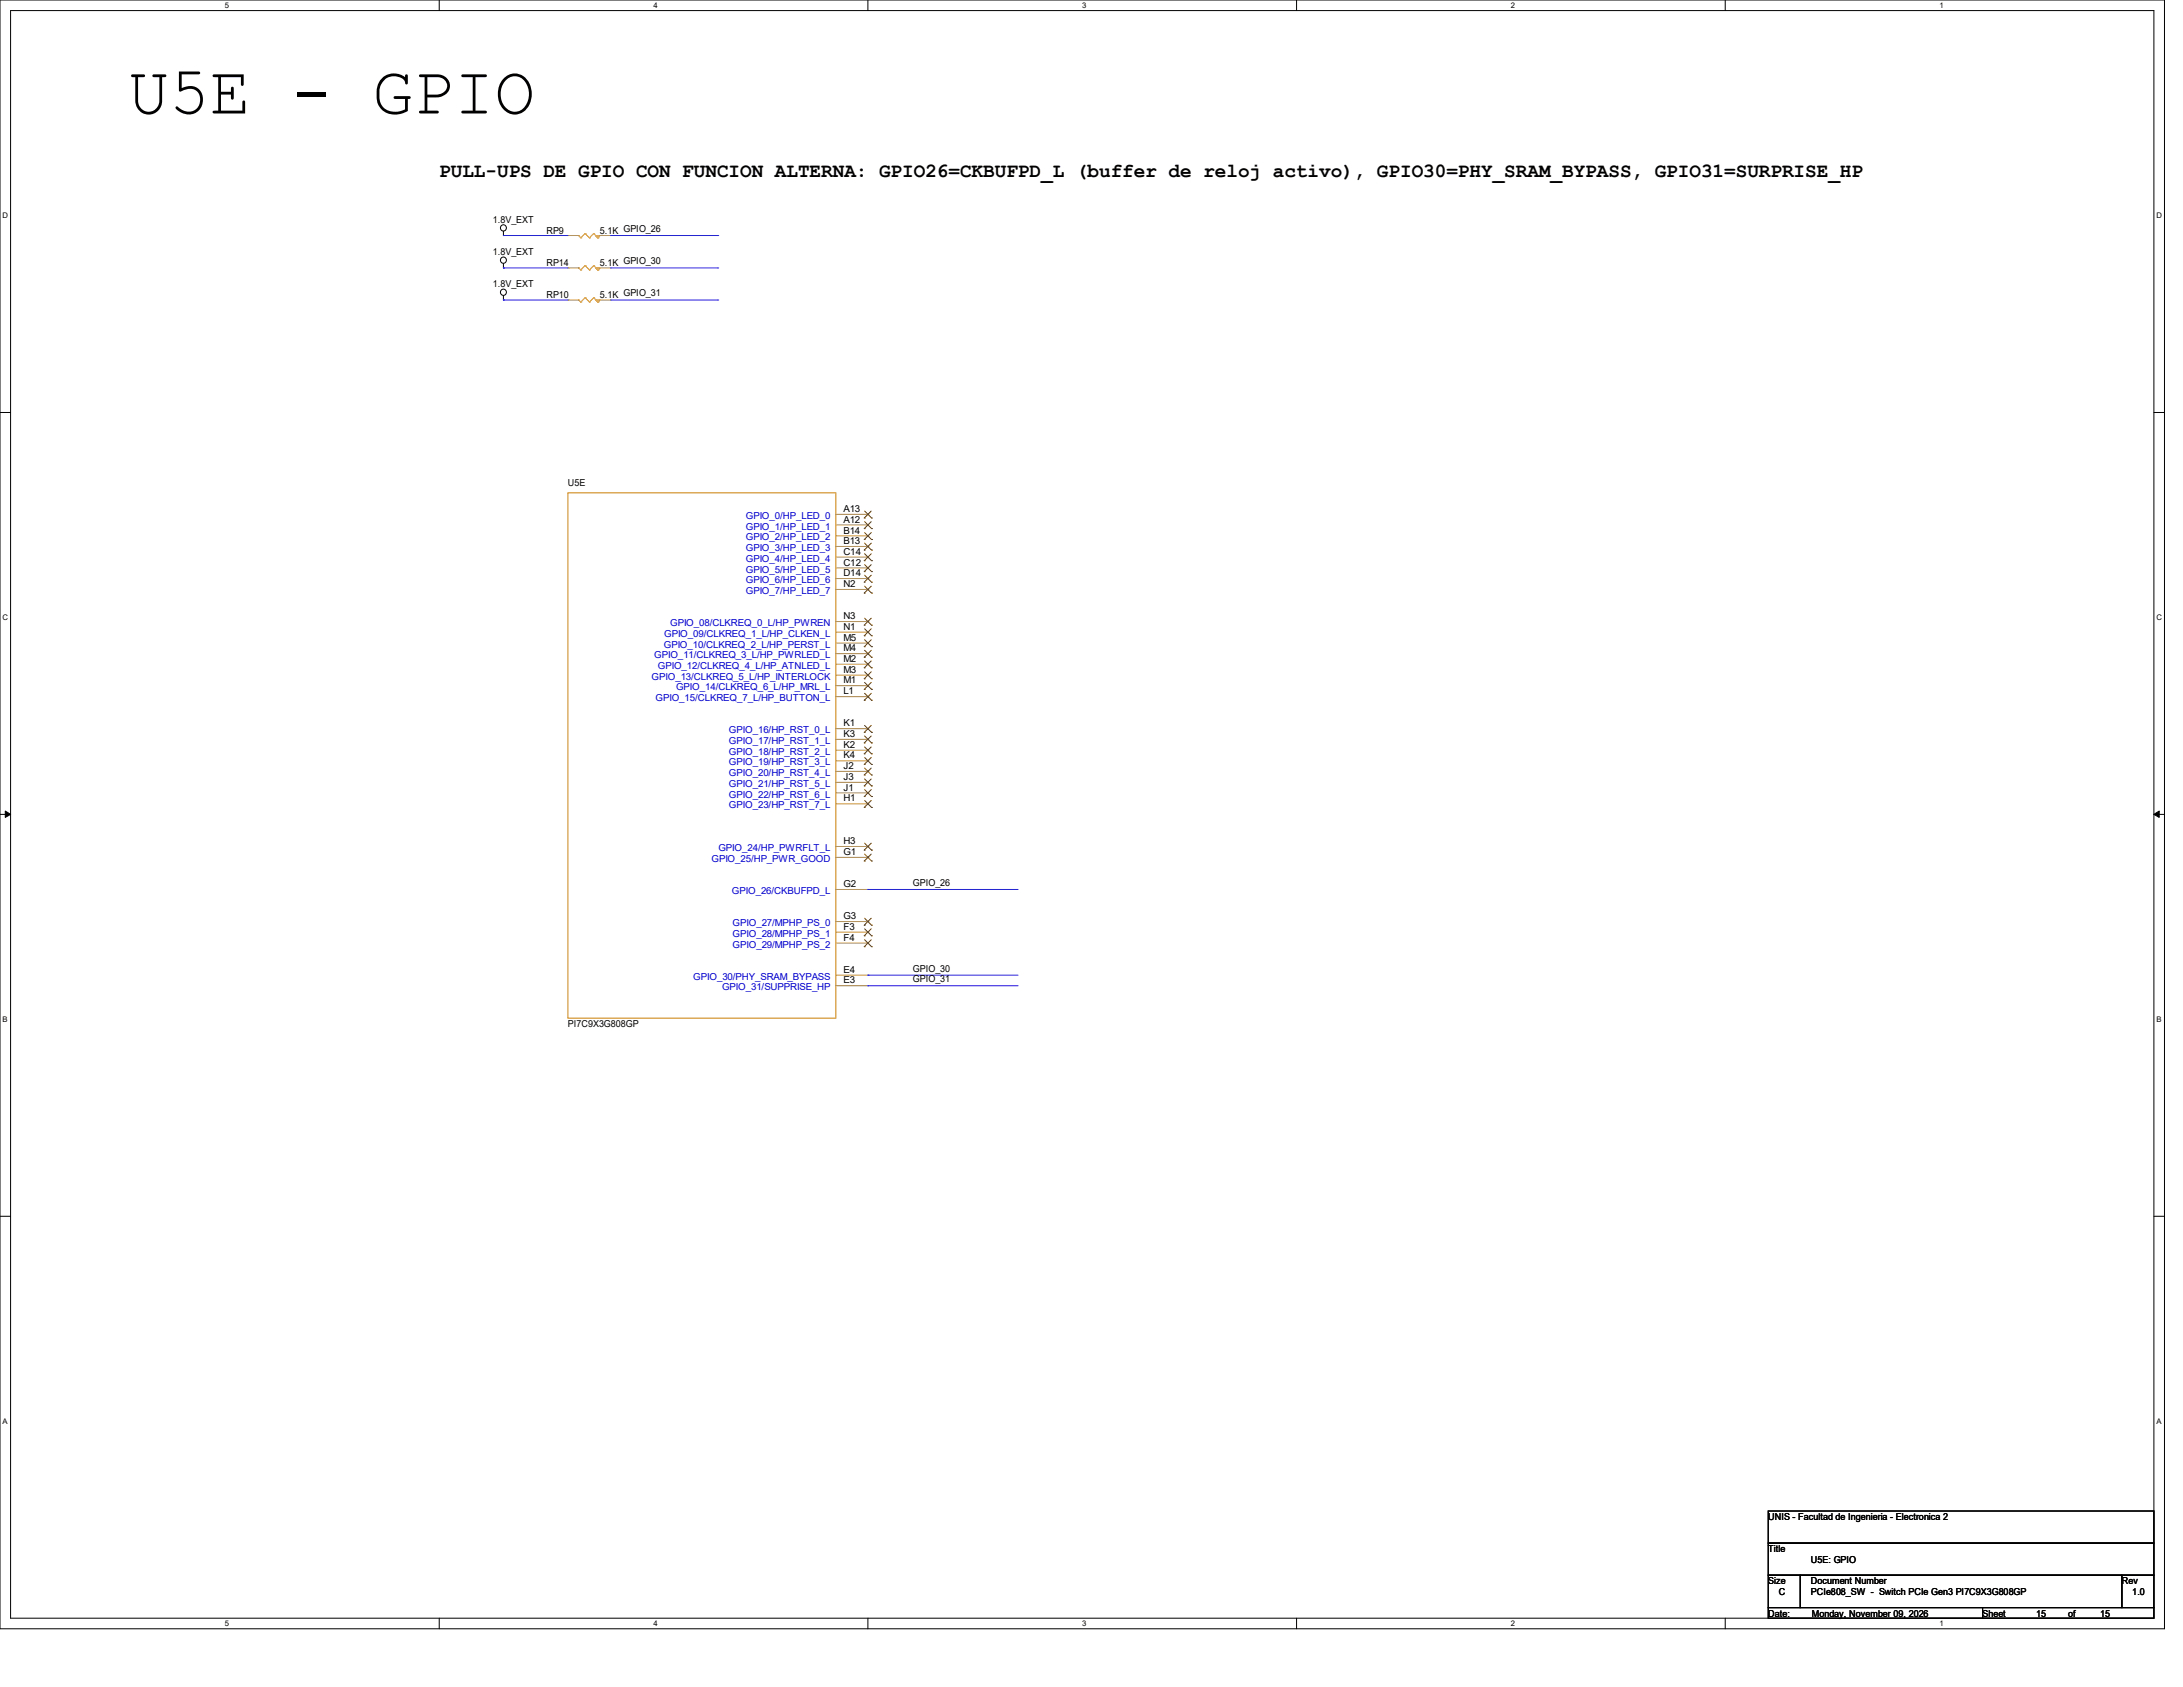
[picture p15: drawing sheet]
<svg xmlns="http://www.w3.org/2000/svg" width="279mm" height="216mm" viewBox="0 0 279 216" stroke-linecap="round" stroke-linejoin="round" font-family="sans-serif">
<defs><g id="words">
<text font-size="8.8" x="16.4" y="14.5">U5E - GPIO</text>
<text font-size="2.6" x="56.2" y="22.7">PULL-UPS DE GPIO CON FUNCION ALTERNA: GPIO26=CKBUFPD_L (buffer de reloj activo), GPIO30=PHY_SRAM_BYPASS, GPIO31=SURPRISE_HP</text>
<g font-size="1.2">
<text x="63.1" y="28.6">1.8V_EXT</text>
<text x="69.9" y="29.9">RP9</text>
<text x="76.8" y="29.9">5.1K GPIO_26</text>
<text x="63.1" y="32.7">1.8V_EXT</text>
<text x="69.9" y="34">RP14</text>
<text x="76.8" y="34">5.1K GPIO_30</text>
<text x="63.1" y="36.8">1.8V_EXT</text>
<text x="69.9" y="38.1">RP10</text>
<text x="76.8" y="38.1">5.1K GPIO_31</text>
<text x="72.7" y="62.1">U5E</text>
<text x="107.9" y="65.5">A13</text>
<text x="107.9" y="66.9">A12</text>
<text x="107.9" y="68.3">B14</text>
<text x="107.9" y="69.6">B13</text>
<text x="107.9" y="71">C14</text>
<text x="107.9" y="72.4">C12</text>
<text x="107.9" y="73.7">D14</text>
<text x="107.9" y="75.1">N2</text>
<text x="107.9" y="83.4">M4</text>
<text x="107.9" y="82">M5</text>
<text x="107.9" y="80.6">N1</text>
<text x="107.9" y="79.2">N3</text>
<text x="107.9" y="88.9">L1</text>
<text x="107.9" y="87.5">M1</text>
<text x="107.9" y="86.1">M3</text>
<text x="107.9" y="84.7">M2</text>
<text x="107.9" y="93">K1</text>
<text x="107.9" y="94.3">K3</text>
<text x="107.9" y="95.7">K2</text>
<text x="107.9" y="97.1">K4</text>
<text x="107.9" y="98.4">J2</text>
<text x="107.9" y="99.8">J3</text>
<text x="107.9" y="101.2">J1</text>
<text x="107.9" y="102.6">H1</text>
<text x="107.9" y="113.5">G2</text>
<text x="107.9" y="108">H3</text>
<text x="107.9" y="109.4">G1</text>
<text x="116.8" y="113.4">GPIO_26</text>
<text x="107.9" y="119">F3</text>
<text x="107.9" y="117.6">G3</text>
<text x="107.9" y="124.5">E4</text>
<text x="107.9" y="120.4">F4</text>
<text x="107.9" y="125.9">E3</text>
<text x="116.8" y="124.3">GPIO_30</text>
<text x="116.8" y="125.7">GPIO_31</text>
<text x="72.7" y="131.4">PI7C9X3G808GP</text>
<text x="226.3" y="194.5">UNIS - Facultad de Ingenieria - Electronica 2</text>
<text x="226.3" y="198.6">Title</text>
<text x="226.3" y="202.7">Size</text>
<text x="231.8" y="200">U5E: GPIO</text>
<text x="231.8" y="202.7">Document Number</text>
<text x="271.6" y="202.7">Rev</text>
<text x="226.3" y="206.9">Date:</text>
<text x="227.7" y="204.1">C</text>
<text x="231.8" y="204.1">PCIe808_SW - Switch PCIe Gen3 PI7C9X3G808GP</text>
<text x="231.9" y="206.9">Monday, November 09, 2026</text>
<text x="253.7" y="206.9">Sheet</text>
<text x="260.6" y="206.9">15</text>
<text x="264.7" y="206.9">of</text>
<text x="268.8" y="206.9">15</text>
<text x="272.9" y="204.1">1.0</text>
</g>
<g font-size="1.2" fill="#00c">
<text x="95.5" y="66.4">GPIO_0/HP_LED_0</text>
<text x="95.5" y="67.8">GPIO_1/HP_LED_1</text>
<text x="95.5" y="69.2">GPIO_2/HP_LED_2</text>
<text x="95.5" y="70.5">GPIO_3/HP_LED_3</text>
<text x="95.5" y="71.9">GPIO_4/HP_LED_4</text>
<text x="95.5" y="73.3">GPIO_5/HP_LED_5</text>
<text x="95.5" y="74.6">GPIO_6/HP_LED_6</text>
<text x="95.5" y="76">GPIO_7/HP_LED_7</text>
<text x="85" y="82.9">GPIO_10/CLKREQ_2_L/HP_PERST_L</text>
<text x="85" y="81.5">GPIO_09/CLKREQ_1_L/HP_CLKEN_L</text>
<text x="85.8" y="80.1">GPIO_08/CLKREQ_0_L/HP_PWREN</text>
<text x="83.4" y="87">GPIO_13/CLKREQ_5_L/HP_INTERLOCK</text>
<text x="83.7" y="84.2">GPIO_11/CLKREQ_3_L/HP_PWRLED_L</text>
<text x="83.9" y="89.7">GPIO_15/CLKREQ_7_L/HP_BUTTON_L</text>
<text x="84.2" y="85.6">GPIO_12/CLKREQ_4_L/HP_ATNLED_L</text>
<text x="86.5" y="88.3">GPIO_14/CLKREQ_6_L/HP_MRL_L</text>
<text x="93.3" y="93.9">GPIO_16/HP_RST_0_L</text>
<text x="93.3" y="95.2">GPIO_17/HP_RST_1_L</text>
<text x="93.3" y="96.6">GPIO_18/HP_RST_2_L</text>
<text x="93.3" y="98">GPIO_19/HP_RST_3_L</text>
<text x="93.3" y="99.3">GPIO_20/HP_RST_4_L</text>
<text x="93.3" y="100.7">GPIO_21/HP_RST_5_L</text>
<text x="93.3" y="102.1">GPIO_22/HP_RST_6_L</text>
<text x="93.3" y="103.5">GPIO_23/HP_RST_7_L</text>
<text x="91.1" y="110.3">GPIO_25/HP_PWR_GOOD</text>
<text x="91.9" y="108.9">GPIO_24/HP_PWRFLT_L</text>
<text x="93.7" y="114.4">GPIO_26/CKBUFPD_L</text>
<text x="93.8" y="119.9">GPIO_28/MPHP_PS_1</text>
<text x="93.8" y="118.5">GPIO_27/MPHP_PS_0</text>
<text x="88.7" y="125.4">GPIO_30/PHY_SRAM_BYPASS</text>
<text x="93.8" y="121.3">GPIO_29/MPHP_PS_2</text>
<text x="92.4" y="126.7">GPIO_31/SUPPRISE_HP</text>
</g>
<g font-size="1">
<text x="28.8" y="1">5</text>
<text x="83.7" y="1">4</text>
<text x="138.5" y="1">3</text>
<text x="193.4" y="1">2</text>
<text x="248.2" y="1">1</text>
<text x=".3" y="27.9">D</text>
<text x="276" y="27.9">D</text>
<text x=".3" y="79.4">C</text>
<text x="276" y="79.4">C</text>
<text x=".3" y="130.8">B</text>
<text x="276" y="130.8">B</text>
<text x=".3" y="182.2">A</text>
<text x="276" y="182.2">A</text>
<text x="28.8" y="208.1">5</text>
<text x="83.7" y="208.1">4</text>
<text x="138.5" y="208.1">3</text>
<text x="193.4" y="208.1">2</text>
<text x="248.2" y="208.1">1</text>
</g>
</g></defs>
<path d="M0 0h277v208.4h-277zM1.4 1.4h274.3v205.7h-274.3z" fill="none" stroke="#000" stroke-width=".13"/>
<g fill="#fff">
<path d="M28.8 .1h.5v1.1h-.5z"/>
<path d="M28.8 207.2h.5v1.1h-.5z"/>
</g>
<path d="M56.2 0v1.4M56.2 207.1v1.3" fill="none" stroke="#000" stroke-width=".13"/>
<g fill="#fff">
<path d="M83.7 .1h.5v1.1h-.5z"/>
<path d="M83.7 207.2h.5v1.1h-.5z"/>
</g>
<path d="M111.1 0v1.4M111.1 207.1v1.3" fill="none" stroke="#000" stroke-width=".13"/>
<g fill="#fff">
<path d="M138.5 .1h.6v1.1h-.6z"/>
<path d="M138.5 207.2h.6v1.1h-.6z"/>
</g>
<path d="M165.9 0v1.4M165.9 207.1v1.3" fill="none" stroke="#000" stroke-width=".13"/>
<g fill="#fff">
<path d="M193.4 .1h.5v1.1h-.5z"/>
<path d="M193.4 207.2h.5v1.1h-.5z"/>
</g>
<path d="M220.8 0v1.4M220.8 207.1v1.3" fill="none" stroke="#000" stroke-width=".13"/>
<g fill="#fff">
<path d="M248.2 .1h.6v1.1h-.6z"/>
<path d="M248.2 207.2h.6v1.1h-.6z"/>
<path d="M.3 27.1h.8v1.1h-.8z"/>
<path d="M276 27.1h.7v1.1h-.7z"/>
<path d="M.3 78.5h.8v1.1h-.8z"/>
<path d="M276 78.5h.7v1.1h-.7z"/>
</g>
<path d="M0 52.8h1.4M275.7 52.8h1.3" fill="none" stroke="#000" stroke-width=".13"/>
<g fill="#fff">
<path d="M.3 129.9h.7v1.1h-.7z"/>
<path d="M276 129.9h.6v1.1h-.6z"/>
</g>
<path d="M0 104.2h1.4M275.7 104.2h1.3" fill="none" stroke="#000" stroke-width=".13"/>
<path d="M.7 103.8l.7 .4-.7 .4zM275.7 104.2l.7-.4v.8z" fill="#000" stroke="#000" stroke-width=".13"/>
<g fill="#fff">
<path d="M.3 181.4h.7v1.1h-.7z"/>
<path d="M276 181.4h.6v1.1h-.6z"/>
</g>
<g fill="none" stroke="#000" stroke-width=".13">
<path d="M64.4 30.1h.1M64.4 34.3h.1M64.4 38.4h.1M64.4 29.6v.5M64.4 33.7v.6M64.4 37.8v.6M0 155.7h1.4M275.7 155.7h1.3M226.3 193.4h49.4v4.1h-49.4zM226.3 197.5h49.4v4.1h-49.4zM226.3 201.6h4.1v4.1h-4.1zM226.3 205.7h27.4v1.4h-27.4z"/>
<path d="M230.4 201.6h41.2v4.1h-41.2zM253.7 205.7h22v1.4h-22zM271.6 201.6h4.1v4.1h-4.1z"/>
<circle cx="64.4" cy="37.4" r=".39"/>
<circle cx="64.4" cy="33.3" r=".39"/>
<circle cx="64.4" cy="29.2" r=".39"/>
</g>
<g fill="none" stroke="#cc8006" stroke-width=".13">
<path d="M74 34.3h.1M74 38.4h.1M74 30.1h.1M74 34.3l.3 .2M74 38.4l.3 .3M74 30.1l.3 .3M74.3 34.5h.1M74.3 38.7h.1M74.3 30.4h.1M74.9 34h.1M74.9 38.1h.1M74.9 29.9h.1"/>
<path d="M74.9 34l.5 .5M74.9 34l-.6 .5M74.9 38.1l.5 .6M74.9 38.1l-.6 .6M74.9 29.9l.5 .5M74.9 29.9l-.6 .5M75.4 34.5h.1M75.4 38.7h.1M75.4 30.4h.1M76 34h.1M76 38.1h.1M76 29.9h.1"/>
<path d="M76 34l.5 .5M76 34l-.6 .5M76 38.1l.5 .6M76 38.1l-.6 .6M76 29.9l.5 .5M76 29.9l-.6 .5M76.5 34.5h.1M76.5 38.7h.1M76.5 30.4h.1M76.8 34.3l-.3 .2M76.8 38.4l-.3 .3M76.8 30.1l-.3 .3"/>
<path d="M72.7 63.1h34.3v67.2h-34.3z"/>
</g>
<g fill="#cc8006" stroke="#cc8006" stroke-width=".13">
<path d="M76.2 34.3h.6l-.3 .2z" fill-rule="evenodd"/>
<path d="M76.2 38.4h.6l-.3 .3z" fill-rule="evenodd"/>
<path d="M76.2 30.1h.6l-.3 .3z" fill-rule="evenodd"/>
</g>
<g fill="none" stroke="#a84" stroke-width=".13">
<path d="M72.7 34.3h.1M72.7 38.4h.1M72.7 30.1h.1M72.7 34.3h1.3M72.7 38.4h1.3M72.7 30.1h1.3M76.8 34.3h1.3M76.8 38.4h1.3M76.8 30.1h1.3M78.1 34.3h.1M78.1 38.4h.1M78.1 30.1h.1"/>
<path d="M107 79.5h4.1M107 65.8h4.1M107 67.2h4.1M107 68.6h4.1M107 69.9h4.1M107 71.3h4.1M107 72.7h4.1M107 74h4.1M107 75.4h4.1M111.1 79.5h.1M111.1 65.8h.1M111.1 67.2h.1"/>
<path d="M111.1 68.6h.1M111.1 69.9h.1M111.1 71.3h.1M111.1 72.7h.1M111.1 74h.1M111.1 75.4h.1M107 89.2h4.1M107 87.8h4.1M107 86.4h4.1M107 85h4.1M107 83.7h4.1M107 82.3h4.1"/>
<path d="M107 80.9h4.1M107 93.3h4.1M107 94.6h4.1M107 96h4.1M107 97.4h4.1M107 98.7h4.1M111.1 89.2h.1M111.1 87.8h.1M111.1 86.4h.1M111.1 85h.1M111.1 83.7h.1M111.1 82.3h.1"/>
<path d="M111.1 80.9h.1M111.1 93.3h.1M111.1 94.6h.1M111.1 96h.1M111.1 97.4h.1M111.1 98.7h.1M107 113.8h4.1M107 119.3h4.1M107 117.9h4.1M107 100.1h4.1M107 101.5h4.1M107 102.9h4.1"/>
<path d="M107 108.3h4.1M107 109.7h4.1M111.1 113.8h.1M111.1 119.3h.1M111.1 117.9h.1M111.1 100.1h.1M111.1 101.5h.1M111.1 102.9h.1M111.1 108.3h.1M111.1 109.7h.1M107 124.8h4.1M107 120.7h4.1"/>
<path d="M107 126.2h4.1M111.1 124.8h.1M111.1 120.7h.1M111.1 126.2h.1"/>
</g>
<g fill="none" stroke="#804000" stroke-width=".13">
<path d="M110.6 66.3h.1M110.6 67.6h.1M110.6 69h.1M110.6 70.4h.1M110.6 71.8h.1M110.6 73.2h.1M110.6 74.5h.1M110.6 75.9h.1M110.7 79.1l.8 .9M110.7 65.4l.8 .9M110.7 66.8l.8 .8M110.7 68.2l.8 .8"/>
<path d="M110.7 69.5l.8 .9M110.7 70.9l.8 .9M110.7 72.3l.8 .9M110.7 73.6l.8 .9M110.7 75l.8 .9M111.5 79.1l-.9 .9M111.5 65.4l-.9 .9M111.5 66.8l-.9 .8M111.5 68.2l-.9 .8M111.5 69.5l-.9 .9M111.5 70.9l-.9 .9M111.5 72.3l-.9 .9"/>
<path d="M111.5 73.6l-.9 .9M111.5 75l-.9 .9M111.5 66.3h.1M111.5 67.6h.1M111.5 69h.1M111.5 70.4h.1M111.5 71.8h.1M111.5 73.2h.1M111.5 74.5h.1M111.5 75.9h.1M110.6 89.6h.1M110.6 88.2h.1"/>
<path d="M110.6 86.9h.1M110.6 85.5h.1M110.6 84.1h.1M110.6 82.8h.1M110.6 81.4h.1M110.6 80h.1M110.6 93.7h.1M110.6 95.1h.1M110.6 96.5h.1M110.6 97.8h.1M110.6 99.2h.1M110.7 88.7l.8 .9"/>
<path d="M110.7 87.3l.8 .9M110.7 86l.8 .9M110.7 84.6l.8 .9M110.7 83.2l.8 .9M110.7 81.9l.8 .9M110.7 80.5l.8 .9M110.7 92.8l.8 .9M110.7 94.2l.8 .9M110.7 95.6l.8 .9M110.7 96.9l.8 .9M110.7 98.3l.8 .9M110.7 99.7l.8 .9"/>
<path d="M111.5 88.7l-.9 .9M111.5 87.3l-.9 .9M111.5 86l-.9 .9M111.5 84.6l-.9 .9M111.5 83.2l-.9 .9M111.5 81.9l-.9 .9M111.5 80.5l-.9 .9M111.5 92.8l-.9 .9M111.5 94.2l-.9 .9M111.5 95.6l-.9 .9M111.5 96.9l-.9 .9M111.5 98.3l-.9 .9"/>
<path d="M111.5 99.7l-.9 .9M111.5 89.6h.1M111.5 88.2h.1M111.5 86.9h.1M111.5 85.5h.1M111.5 84.1h.1M111.5 82.8h.1M111.5 81.4h.1M111.5 80h.1M111.5 93.7h.1M111.5 95.1h.1M111.5 96.5h.1"/>
<path d="M111.5 97.8h.1M111.5 99.2h.1M110.6 119.8h.1M110.6 118.4h.1M110.6 100.6h.1M110.6 101.9h.1M110.6 103.3h.1M110.6 108.8h.1M110.6 110.2h.1M110.7 118.9l.8 .9M110.7 117.5l.8 .9M110.7 101l.8 .9"/>
<path d="M110.7 102.4l.8 .9M110.7 107.9l.8 .9M110.7 109.3l.8 .9M111.5 118.9l-.9 .9M111.5 117.5l-.9 .9M111.5 101l-.9 .9M111.5 102.4l-.9 .9M111.5 107.9l-.9 .9M111.5 109.3l-.9 .9M111.5 119.8h.1M111.5 118.4h.1M111.5 100.6h.1"/>
<path d="M111.5 101.9h.1M111.5 103.3h.1M111.5 108.8h.1M111.5 110.2h.1M110.6 121.2h.1M110.7 120.3l.8 .9M111.5 120.3l-.9 .9M111.5 121.2h.1"/>
</g>
<g fill="none" stroke="#4200ff" stroke-width=".13">
<path d="M64.4 30.1h.1M64.4 34.3h.1M64.4 38.4h.1M64.4 30.1h8.3M64.4 34.3h8.3M64.4 38.4h8.3M78.1 30.1h13.8M78.1 34.3h13.8M78.1 38.4h13.8M91.9 30.1h.1M91.9 34.3h.1M91.9 38.4h.1"/>
<path d="M111.1 113.8h.1M111.1 113.8h19.2M111.1 124.8h.1M111.1 126.2h.1M111.1 124.8h19.2M111.1 126.2h19.2"/>
</g>
<use href="#words"/>
</svg>
